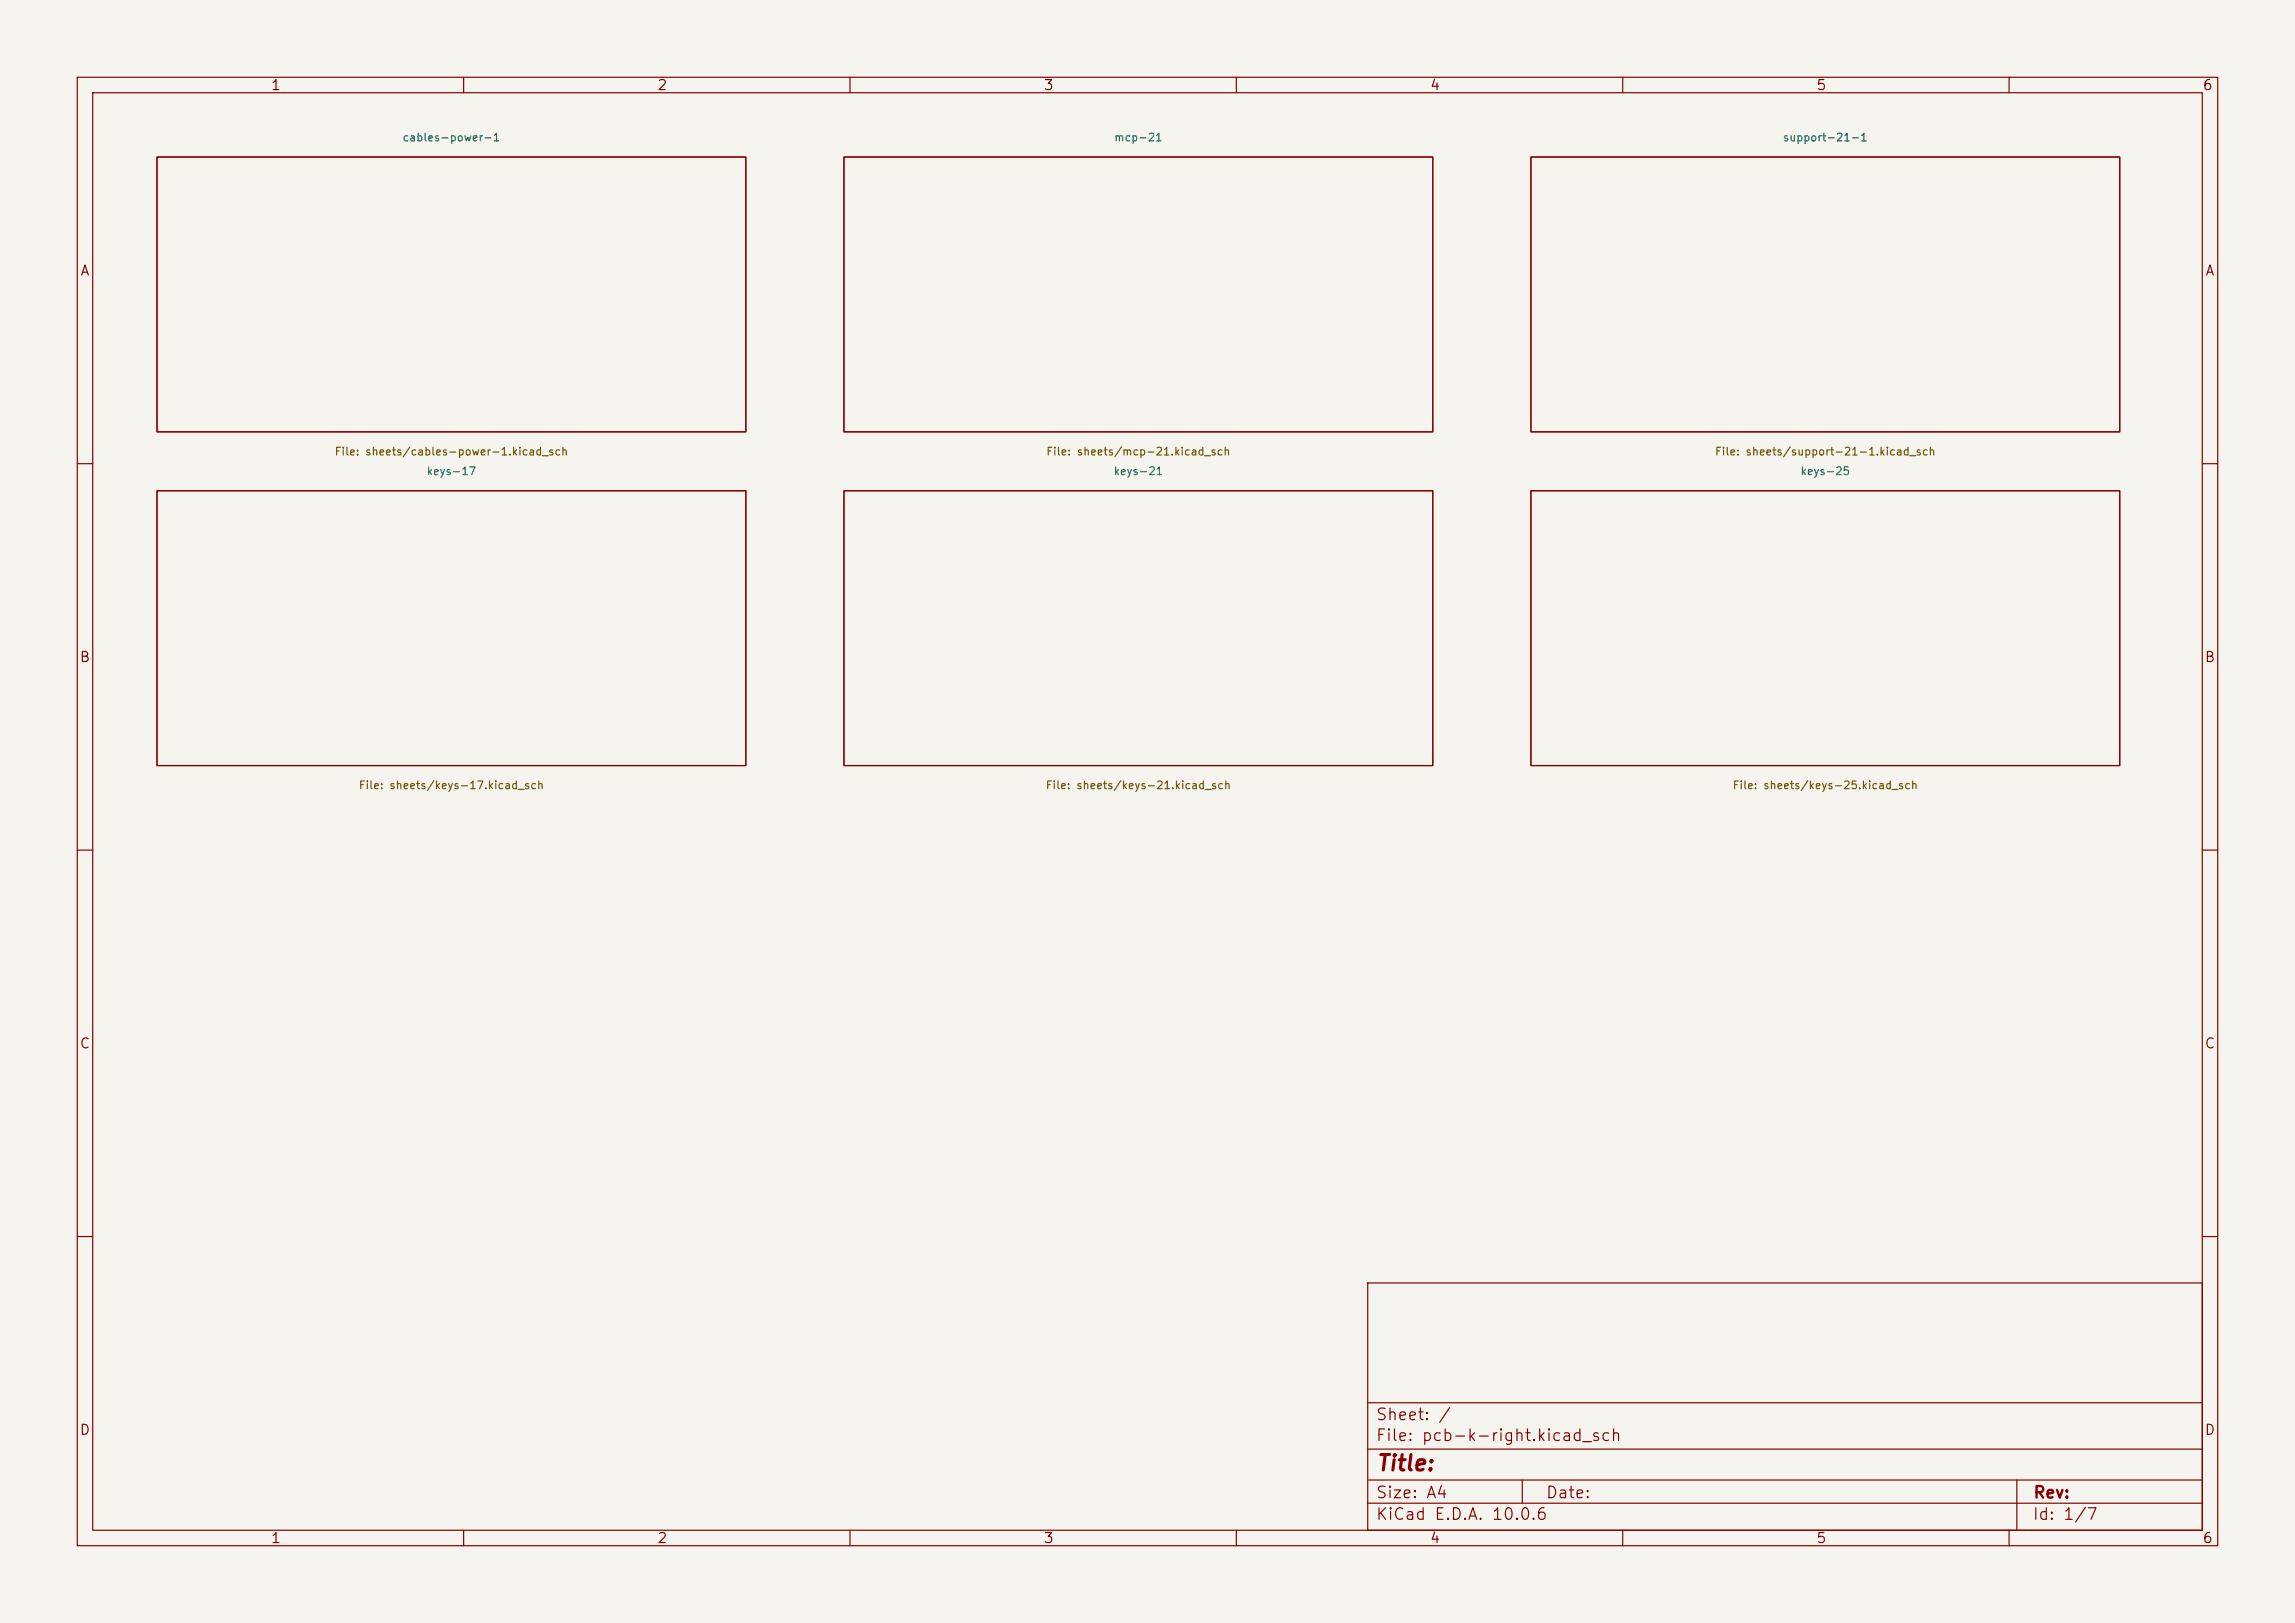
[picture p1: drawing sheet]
<svg xmlns="http://www.w3.org/2000/svg" width="297mm" height="210mm" viewBox="0 0 297 210" stroke-linecap="round" stroke-linejoin="round" font-family="sans-serif">
<defs><g id="words">
<text font-size="2" fill="#840000" x="178" y="190.8">Title:</text>
<g font-size="1.5" fill="#840000">
<text x="178" y="184.1">Sheet: /</text>
<text x="178" y="186.8">File: pcb-k-right.kicad_sch</text>
<text x="178" y="197">KiCad E.D.A. 10.0.6</text>
<text x="178" y="194.2">Size: A4</text>
<text x="200" y="194.2">Date:</text>
<text x="263" y="197">Id: 1/7</text>
<text x="263" y="194.2">Rev:</text>
</g>
<g font-size="1.3" fill="#840000">
<text x="35" y="12">1</text>
<text x="85" y="12">2</text>
<text x="135" y="12">3</text>
<text x="185" y="12">4</text>
<text x="235" y="12">5</text>
<text x="285" y="12">6</text>
<text x="10.3" y="36">A</text>
<text x="285.3" y="36">A</text>
<text x="10.2" y="86">B</text>
<text x="285.2" y="86">B</text>
<text x="10.2" y="136">C</text>
<text x="285.2" y="136">C</text>
<text x="10.2" y="186">D</text>
<text x="285.2" y="186">D</text>
<text x="35" y="200">1</text>
<text x="85" y="200">2</text>
<text x="135" y="200">3</text>
<text x="185" y="200">4</text>
<text x="235" y="200">5</text>
<text x="285" y="200">6</text>
</g>
<g font-size="1" fill="#006464">
<text x="52" y="18.5">cables-power-1</text>
<text x="144.1" y="18.5">mcp-21</text>
<text x="230.6" y="18.5">support-21-1</text>
<text x="55.1" y="61.7">keys-17</text>
<text x="144" y="61.7">keys-21</text>
<text x="232.9" y="61.7">keys-25</text>
</g>
<g font-size="1" fill="#725600">
<text x="43.2" y="59.2">File: sheets/cables-power-1.kicad_sch</text>
<text x="135.3" y="59.2">File: sheets/mcp-21.kicad_sch</text>
<text x="221.9" y="59.2">File: sheets/support-21-1.kicad_sch</text>
<text x="46.3" y="102.4">File: sheets/keys-17.kicad_sch</text>
<text x="135.2" y="102.4">File: sheets/keys-21.kicad_sch</text>
<text x="224.1" y="102.4">File: sheets/keys-25.kicad_sch</text>
</g>
</g></defs>
<path d="M0 0h297v210h-297z" fill="#f5f4ef" stroke="#f5f4ef" stroke-width=".13"/>
<g fill="none" stroke="#840000" stroke-width=".15">
<path d="M10 10h277v190h-277zM12 12h273v186h-273zM60 10v2M110 10v2M160 10v2M210 10v2M260 10v2M20.3 20.3h76.2v35.6h-76.2zM109.2 20.3h76.2v35.6h-76.2zM198.1 20.3h76.2v35.6h-76.2zM10 60h2M20.3 63.5h76.2v35.6h-76.2z"/>
<path d="M109.2 63.5h76.2v35.6h-76.2zM198.1 63.5h76.2v35.6h-76.2zM285 60h2M10 110h2M285 110h2M10 160h2M177 166h108v32h-108zM285 160h2M60 198v2M110 198v2M160 198v2M177 194.5h108"/>
<path d="M177 191.5h108M177 187.5h108M177 181.5h108M197 191.5v3M210 198v2M260 198v2M261 191.5v6.5"/>
</g>
<use href="#words"/>
</svg>
